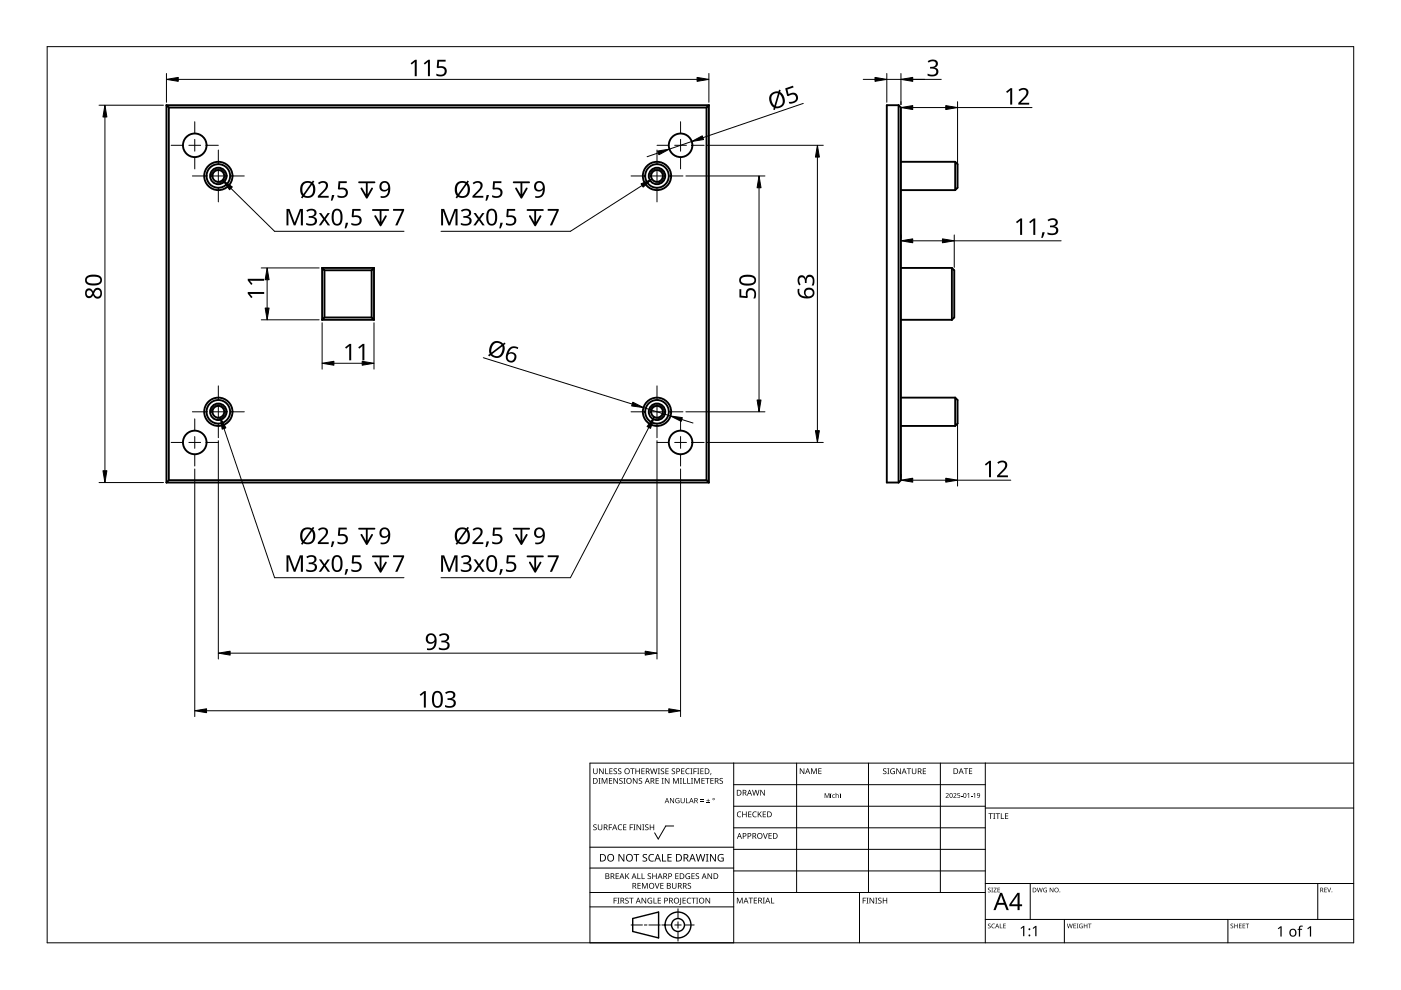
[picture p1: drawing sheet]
<svg xmlns="http://www.w3.org/2000/svg" width="297mm" height="210mm" viewBox="0 0 297 210" stroke-linecap="round" stroke-linejoin="round" font-family="sans-serif">
<g fill="none" stroke="#000" stroke-width=".4">
<path d="M35.3 22.3l.5 .5M35.3 22.3h115M35.3 22.3v80M35.8 22.8h114M35.8 22.8v79M149.8 22.8v79M150.3 22.3v80M150.3 22.3l-.5 .5M190.5 22.3h-2.5v80h2.5M190.5 22.3l.5 .5v79l-.5 .5M190.5 22.3v80M191 34.3h11.5"/>
<path d="M202.5 34.3l.5 .5v5l-.5 .5M202.5 34.3v6M68.3 56.8l.5 .5M68.3 56.8h11M68.3 56.8v11M68.8 57.3h10M68.8 57.3v10M78.8 57.3v10M79.3 56.8v11M79.3 56.8l-.5 .5M191 56.8h10.8M191 40.3h11.5"/>
<path d="M201.8 56.8l.5 .5v10l-.5 .5M201.8 56.8v11M68.3 67.8h11M68.8 67.3l-.5 .5M68.8 67.3h10M78.8 67.3l.5 .5M191 67.8h10.8M191 90.3h11.5M191 84.3h11.5M202.5 84.3l.5 .5v5l-.5 .5M202.5 84.3v6M35.3 102.3h115"/>
<path d="M35.8 101.8h114M35.8 101.8l-.5 .5M149.8 101.8l.5 .5"/>
<circle cx="41.3" cy="30.8" r="2.5"/>
<circle cx="46.3" cy="37.3" r="3"/>
<circle cx="46.3" cy="37.3" r="1.75"/>
<circle cx="46.3" cy="37.3" r="1.25"/>
<circle cx="46.3" cy="37.3" r="2.5"/>
<circle cx="139.3" cy="37.3" r="3"/>
<circle cx="139.3" cy="37.3" r="1.75"/>
<circle cx="139.3" cy="37.3" r="1.25"/>
<circle cx="139.3" cy="37.3" r="2.5"/>
<circle cx="144.3" cy="30.8" r="2.5"/>
<circle cx="41.3" cy="93.8" r="2.5"/>
<circle cx="46.3" cy="87.3" r="3"/>
<circle cx="46.3" cy="87.3" r="1.75"/>
<circle cx="46.3" cy="87.3" r="1.25"/>
<circle cx="46.3" cy="87.3" r="2.5"/>
<circle cx="139.3" cy="87.3" r="3"/>
<circle cx="139.3" cy="87.3" r="1.75"/>
<circle cx="139.3" cy="87.3" r="1.25"/>
<circle cx="139.3" cy="87.3" r="2.5"/>
<circle cx="144.3" cy="93.8" r="2.5"/>
</g>
<path d="M44.8 37.5a1.5 1.5 0 0 1 1.4-1.7 1.5 1.5 0 0 1 1.6 1.6 1.5 1.5 0 0 1-1.8 1.4M137.8 37.5a1.5 1.5 0 0 1 1.4-1.7 1.5 1.5 0 0 1 1.6 1.6 1.5 1.5 0 0 1-1.8 1.4M44.8 87.5a1.5 1.5 0 0 1 1.4-1.7 1.5 1.5 0 0 1 1.6 1.6 1.5 1.5 0 0 1-1.8 1.4M137.8 87.5a1.5 1.5 0 0 1 1.4-1.7 1.5 1.5 0 0 1 1.6 1.6 1.5 1.5 0 0 1-1.8 1.4" fill="none" stroke="#000" stroke-width=".21"/>
<path d="M10 9.9h277v190h-277z" fill="none" stroke="#000" stroke-width=".21"/>
<g fill="none" stroke="#000" stroke-width=".21">
<path d="M125.1 179.6h30.5M142.8 175.1h-1.6l-1.6 2.8-.8-1.3M155.6 161.8v38.1h-30.5v-38.1h161.9M155.6 166.4h53.3M155.6 170.9h53.3M155.6 175.5h53.3M168.9 161.8v27.4M184.1 161.8v27.4M199.4 161.8v27.4M208.9 161.8v38.1M208.9 171.3h78.1M125.1 192.3h30.5"/>
<path d="M125.1 189.2h83.8M125.1 184h30.5M133.8 196.1h2.4M136.6 196.1h.6M137.6 196.1h2.4M140.3 196.1h2.1M143.1 196.1h1.3M143.7 192.7v2M143.7 195.4v1.4M143.7 197.5v2M145.1 196.1h2.1M155.6 180.1h53.3"/>
<path d="M155.6 184.7h53.3M182.2 189.2v10.7M208.9 194.9h78.1M208.9 187.3h78.1M218.4 187.3v7.6M225.7 194.9v5M260.3 194.9v5M279.4 187.3v7.6"/>
</g>
<g fill="#000">
<path d="M125.8 174.9l.5-.1h.2l-.1 .2a.25 .25 0 0 0-.3-.1 .25 .25 0 0 0 0 .4 .4 .4 0 0 1 .4 .3 .4 .4 0 0 1-.2 .5 .4 .4 0 0 1-.5-.3v.1a.27 .27 0 0 0 .5 0 .27 .27 0 0 0-.1-.4l-.4-.2zM125.8 162.9h.1v.8a.32 .32 0 0 0 .3 .3 .32 .32 0 0 0 .3-.3v-.8h.2v.8a.47 .47 0 0 1-.5 .4 .47 .47 0 0 1-.4-.4zM126.9 165h.4l-.1 .1v1l.1 .1h-.4l.1-.1v-1zM126.8 174.8h.1v.8a.32 .32 0 0 0 .3 .3 .32 .32 0 0 0 .3-.3v-.8h.2v.8a.47 .47 0 0 1-.5 .4 .47 .47 0 0 1-.4-.4zM127 162.9h.2l.6 1v-1h.2v1.2h-.2l-.7-1 .1 1h-.2zM127.6 165h.2l.4 1 .4-1h.2v1.2h-.2v-1.1l-.4 1.1h-.1l-.4-1.1v1.1h-.1zM128.3 162.9h.2v1.1h.5v.1h-.7zM129.1 174.8h.7v.1h-.6v.5h.5v.1h-.5v.5h-.1zM129.1 165h.7v.1h-.5v.4h.5v.1h-.5v.4h.5v.2h-.7zM129.2 162.9h.7v.1h-.5v.4h.4v.2h-.4v.4h.5v.1h-.7zM130.1 163l.5-.1 .2 .1v.1a.25 .25 0 0 0-.4-.1 .25 .25 0 0 0 0 .4 .4 .4 0 0 1 .4 .3 .4 .4 0 0 1-.2 .5 .4 .4 0 0 1-.5-.3v.1a.27 .27 0 0 0 .5 0 .27 .27 0 0 0-.1-.4l-.4-.2zM130.1 165h.1l.7 1v-1h.1v1.2h-.2l-.6-1v1h-.1z"/>
<path d="M131.1 175l.5-.2 .3 .1-.1 .1a.49 .49 0 0 0-.7 .4 .49 .49 0 0 0 .8 .4 .57 .57 0 0 1-.8 0 .57 .57 0 0 1 0-.8zM131.1 163l.4-.1 .2 .1v.1a.25 .25 0 0 0-.4-.1 .25 .25 0 0 0 0 .4 .4 .4 0 0 1 .5 .3 .4 .4 0 0 1-.3 .5 .4 .4 0 0 1-.5-.3l.1 .1a.27 .27 0 0 0 .4 0 .27 .27 0 0 0-.1-.4l-.3-.2zM131.3 165.1l.5-.2 .2 .1v.1a.25 .25 0 0 0-.4-.1 .25 .25 0 0 0 0 .4 .4 .4 0 0 1 .4 .3 .4 .4 0 0 1-.2 .5 .4 .4 0 0 1-.5-.2h.1a.27 .27 0 0 0 .4 .1 .27 .27 0 0 0-.1-.4l-.4-.3zM132.2 165h.4l-.1 .1v1l.1 .1h-.4l.1-.1v-1zM132.1 174.8h.7v.1h-.5v.4h.5v.1h-.5v.5h.5v.1h-.7zM133.5 174.8h.7v.1h-.5v.5h.5v.1h-.5v.5h-.2zM133.6 162.9h.9v.1h-.3v1.1h-.2v-1.1h-.4zM134.3 174.8h.4l-.1 .1v1l.1 .1h-.4l.1-.1v-1zM134.2 165h.2l.6 1v-1h.2v1.2h-.2l-.7-1v1h-.1zM134.7 162.9h.2v.5h.6v-.5h.2v1.2h-.2v-.5h-.6v.5h-.2zM135 174.8h.1l.7 1v-1h.1v1.2h-.2l-.6-1v1h-.1zM135.5 165.1l.4-.2 .2 .1v.1a.25 .25 0 0 0-.4-.1 .25 .25 0 0 0 0 .4 .4 .4 0 0 1 .5 .3 .4 .4 0 0 1-.3 .5 .4 .4 0 0 1-.5-.2h.1a.27 .27 0 0 0 .4 .1 .27 .27 0 0 0-.1-.4l-.3-.3z"/>
<path d="M136.2 174.8h.4l-.1 .1v1l.1 .1h-.4l.1-.1v-1zM136 162.9h.7v.1h-.6v.4h.5v.2h-.5v.4h.6v.1h-.7zM136.8 174.9l.4-.1h.3l-.1 .2a.25 .25 0 0 0-.3-.1 .25 .25 0 0 0 0 .4 .4 .4 0 0 1 .4 .3 .4 .4 0 0 1-.3 .5 .4 .4 0 0 1-.4-.3v.1a.27 .27 0 0 0 .5 0 .27 .27 0 0 0-.1-.4l-.4-.2zM137.8 174.8h.1v.5h.6v-.5h.2v1.2h-.2v-.6h-.6v.6h-.1zM137.8 162.9h.2l.3 1 .2-1h.2l.3 1 .2-1h.2l-.3 1.2h-.2l-.3-1-.3 1h-.1zM139 165h.7v.1h-.5v.4h.4v.1h-.4v.4h.5v.2h-.7zM139.5 162.9h.4l-.1 .1v1l.1 .1h-.4l.1-.1v-1zM140.3 165h.4l-.1 .1v1l.1 .1h-.4l.1-.1v-1zM140.1 163l.5-.1 .2 .1v.1a.25 .25 0 0 0-.4-.1 .25 .25 0 0 0 0 .4 .4 .4 0 0 1 .4 .3 .4 .4 0 0 1-.2 .5 .4 .4 0 0 1-.5-.3l.1 .1a.27 .27 0 0 0 .4 0 .27 .27 0 0 0-.1-.4l-.4-.2zM141.1 162.9h.7v.1h-.6v.4h.5v.2h-.5v.4h.6v.1h-.7zM141 165h.1l.7 1v-1h.1v1.2h-.2l-.6-1v1h-.1zM142.1 169.2h.1l.6 .9v-.9h.1v1.1h-.1l-.6-.9v.9h-.1z"/>
<path d="M142.5 163l.4-.1 .2 .1v.1a.25 .25 0 0 0-.4-.1 .25 .25 0 0 0 0 .4 .4 .4 0 0 1 .4 .3 .4 .4 0 0 1-.2 .5 .4 .4 0 0 1-.5-.3l.1 .1a.27 .27 0 0 0 .4 0 .27 .27 0 0 0-.1-.4l-.4-.2zM142.7 165h.2l.4 1 .4-1h.2v1.2h-.1v-1.1l-.4 1.1h-.2l-.4-1.1v1.1h-.1zM143.3 169.3l.5-.1 .3 .1-.1 .1a.45 .45 0 0 0-.7 .3 .45 .45 0 0 0 .6 .5v-.4h-.2v-.1h.4v.6a.6 .6 0 0 1-.8-.2 .6 .6 0 0 1 0-.8zM144.1 165h.5l-.2 .1v1l.2 .1h-.5l.2-.1v-1zM144.8 165h.2v1h.5v.2h-.7zM144.4 162.9h.7v.1h-.5v.4h.5v.2h-.5v.4h.5v.1h-.7zM144.3 169.2h.2v.7a.28 .28 0 0 0 .2 .3 .28 .28 0 0 0 .3-.3v-.7h.2v.7a.42 .42 0 0 1-.5 .4 .42 .42 0 0 1-.4-.4zM145.4 169.2h.2v1h.5v.1h-.7zM145.7 165h.2v1h.5v.2h-.7zM145.5 163.1l.4-.2 .3 .1v.1a.49 .49 0 0 0-.7 .4 .49 .49 0 0 0 .7 .5 .57 .57 0 0 1-.8-.1 .57 .57 0 0 1 0-.8zM146.4 162.9h.4l-.1 .1v1l.1 .1h-.4l.1-.1v-1zM146.5 165h.4l-.1 .1v1l.1 .1h-.4l.1-.1v-1z"/>
<path d="M147 162.9h.7v.1h-.5v.5h.5v.1h-.5v.5h-.2zM147.2 165h.2l.4 1 .4-1h.2v1.2h-.2l.1-1.1-.5 1.1h-.1l-.4-1.1v1.1h-.1zM147.8 162.9h.5l-.2 .1v1l.2 .1h-.5l.2-.1v-1zM148.5 169.9h.7v.1h-.7zM148.5 169.5h.7v.2h-.7zM148.5 162.9h.7v.1h-.6v.4h.5v.2h-.5v.4h.6v.1h-.7zM148.7 165h.7v.1h-.5v.4h.5v.1h-.5v.4h.5v.2h-.7zM149.8 170.2h.7v.1h-.7zM149.5 165h.9v.1h-.3v1.1h-.2v-1.1h-.4zM150.1 169.4l.1 .3h.3l-.3 .1v.3l-.1-.3h-.3l.3-.1zM150.7 163.9h.1l-.2 .4zM150.6 165h.7v.1h-.5v.4h.5v.1h-.5v.4h.5v.2h-.7z"/>
<path d="M152.6 165.1l.4-.2 .3 .1-.1 .1a.25 .25 0 0 0-.4-.1 .25 .25 0 0 0 0 .4 .4 .4 0 0 1 .5 .3 .4 .4 0 0 1-.3 .5 .4 .4 0 0 1-.5-.2h.1a.27 .27 0 0 0 .5 .1 .27 .27 0 0 0-.1-.4l-.4-.3zM156.4 172.2l.4-.2 .4 .1-.1 .1a.49 .49 0 0 0-.7 .5 .49 .49 0 0 0 .7 .4 .57 .57 0 0 1-.8 0 .57 .57 0 0 1 0-.8zM157.4 172.1h.1v.5h.7v-.5h.1v1.2h-.1v-.6h-.7v.6h-.1zM158.6 172.1h.7v.1h-.5v.4h.5v.1h-.5v.4h.5v.2h-.7zM159.7 172.2l.4-.2 .3 .1v.1a.49 .49 0 0 0-.7 .5 .49 .49 0 0 0 .7 .4 .57 .57 0 0 1-.8 0 .57 .57 0 0 1 0-.8zM159.5 167.5h.1l.3 1 .3-1h.1l.3 1 .3-1h.1l-.3 1.2h-.2l-.3-1.1-.3 1.1h-.1zM160.7 172.1h.1v.6l.5-.6h.2l-.5 .5 .5 .7h-.1l-.5-.6-.1 .6h-.1zM161.8 176.6h.1l.4 1.1 .3-1.1h.2l-.5 1.2h-.1zM161.2 167.5h.2l.6 1v-1h.2v1.2h-.2l-.7-1v1h-.1zM161.7 172.1h.7v.1h-.5v.4h.5v.1h-.5v.4h.5v.2h-.7zM162.9 176.6h.7v.2h-.5v.3h.5v.2h-.5v.4h.5v.1h-.7zM169.6 162.9h.2l.6 1v-1h.1v1.2h-.1l-.7-1v1h-.1z"/>
<path d="M172 162.9h.2l.4 1 .3-1h.3v1.2h-.2v-1l-.4 1h-.1l-.4-1.1v1.1h-.1zM173.5 162.9h.7v.1h-.5v.4h.4v.1h-.4v.5h.5v.1h-.7zM174.8 168.2h.2l.3 .8 .4-.8h.2v1h-.2v-.9l-.4 .9-.3-.9v.9h-.2zM176.1 168.4h.1v.8h-.1zM176.5 168.5l.4-.1 .1 .2a.28 .28 0 0 0-.4 .2 .28 .28 0 0 0 .4 .3 .36 .36 0 0 1-.5-.1 .36 .36 0 0 1 0-.5zM177.2 168.1h.1v.4a.29 .29 0 0 1 .3-.1 .29 .29 0 0 1 .2 .3v.5h-.1v-.5a.21 .21 0 0 0-.3-.2 .21 .21 0 0 0-.1 .3v.4h-.1zM178.1 168.4h.1v.8h-.1zM187.3 163l.4-.1 .2 .1v.1a.25 .25 0 0 0-.4-.1 .25 .25 0 0 0 0 .4 .4 .4 0 0 1 .5 .3 .4 .4 0 0 1-.3 .5 .4 .4 0 0 1-.5-.3l.1 .1a.27 .27 0 0 0 .4 0 .27 .27 0 0 0-.1-.4l-.3-.2zM188.1 162.9h.5l-.2 .1v1l.2 .1h-.5l.2-.1v-1zM188.9 163.1l.5-.2 .3 .1v.1a.5 .5 0 0 0-.8 .4 .5 .5 0 0 0 .7 .5v-.4h-.3v-.1h.4v.6a.66 .66 0 0 1-.8-.1 .66 .66 0 0 1 0-.9zM190 162.9h.2l.7 1-.1-1h.2v1.2h-.2l-.6-1v1h-.2zM192.3 162.9h.9v.1h-.4v1.1h-.2v-1.1h-.3z"/>
<path d="M193.3 162.9h.2v.8a.32 .32 0 0 0 .3 .3 .32 .32 0 0 0 .3-.3v-.8h.2v.8a.47 .47 0 0 1-.5 .4 .47 .47 0 0 1-.5-.4zM195.7 162.9h.6v.1h-.5v.4h.5v.2h-.5v.4h.5v.1h-.6zM200.5 168.3a.37 .37 0 0 1 .6 0 .37 .37 0 0 1-.2 .5l-.3 .3h.6v.1h-.7l.3-.4a.27 .27 0 0 0 .2-.4 .27 .27 0 0 0-.4-.1zM202.1 168.3a.37 .37 0 0 1 .6 0 .37 .37 0 0 1-.2 .5l-.2 .3h.5v.1h-.7l.3-.4a.27 .27 0 0 0 .3-.4 .27 .27 0 0 0-.5-.1zM203 168.1h.5v.2h-.4v.3a.34 .34 0 0 1 .5 .1 .34 .34 0 0 1-.2 .5 .34 .34 0 0 1-.4-.2 .29 .29 0 0 0 .4 .1 .29 .29 0 0 0 0-.5 .29 .29 0 0 0-.4 0zM203.7 168.7h.4v.1h-.4zM204.3 162.9h1v.1h-.4v1.1h-.2v-1.1h-.4zM205.1 168.4l.4-.3v1.1h-.2l.1-.9zM205.8 168.7h.4v.1h-.4zM205.4 162.9h.7v.1h-.5v.4h.5v.1h-.5v.5h.5v.1h-.7zM206.4 168.4l.3-.3v1.1h-.1v-.9zM209.6 172.4h.9v.2h-.4v1h-.1v-1h-.4z"/>
<path d="M210.6 172.4h.4l-.1 .1v1l.1 .1h-.4l.1-.1v-1zM211.1 172.4h.9v.2h-.4v1h-.1v-1h-.4zM212.2 172.4h.2v1.1h.5v.1h-.7zM213.1 172.4h.7v.2h-.6v.3h.5v.2h-.5v.4h.6v.1h-.7zM130.1 190.3h.7v.2h-.5v.4h.4v.1h-.4v.6h-.2zM130.5 185.2h.7v.1h-.5v.4h.5v.1h-.5v.4h.5v.2h-.7zM130.9 190.3h.4l-.1 .2v.9l.1 .2h-.4l.1-.2v-.9zM131.1 181.1h.3l.8 1.3v-1.3h.2v1.6h-.3l-.8-1.4v1.4h-.2zM132.6 190.5l.4-.2 .3 .1-.1 .1a.25 .25 0 0 0-.4-.1 .25 .25 0 0 0 0 .4 .4 .4 0 0 1 .5 .3 .4 .4 0 0 1-.3 .5 .4 .4 0 0 1-.5-.2h.1a.27 .27 0 0 0 .5 .1 .27 .27 0 0 0-.1-.5l-.4-.2zM132.6 185.2h.1v.6l.6-.6h.1l-.5 .5 .5 .7h-.1l-.5-.6-.1 .6h-.1zM133.4 190.3h.9v.2h-.4v1.1h-.1v-1.1h-.4zM134.3 181.1h1.2v.2h-.5v1.4h-.2v-1.4h-.5z"/>
<path d="M135.1 185.2h.2v1h.5v.2h-.7zM135.2 187.2h.6v.1h-.5v.4h.5v.2h-.5v.4h.5v.1h-.6zM136 185.2h.2v1h.5v.2h-.7zM136.1 187.2h.2l.4 1 .4-1h.2v1.2h-.1v-1l-.4 1h-.2l-.4-1 .1 1h-.2zM136 190.3h.2l.7 1.1-.1-1.1h.2v1.3h-.2l-.6-1v1h-.2zM136.3 181.2l.3-.1h.6l-.2 .2a.33 .33 0 0 0-.5 .1 .33 .33 0 0 0 .4 .4 .49 .49 0 0 1 .3 .7 .49 .49 0 0 1-.8 .2l-.2-.1v-.2l.3 .1a.35 .35 0 0 0 .5-.2 .35 .35 0 0 0-.4-.4l-.3-.3zM137.4 190.5l.6-.2 .3 .1-.1 .1a.5 .5 0 0 0-.8 .4 .5 .5 0 0 0 .7 .5v-.3h-.3v-.2h.5v.6a.66 .66 0 0 1-.9-.1 .66 .66 0 0 1 0-.9zM137.4 185.3l.4-.2 .2 .1v.1a.25 .25 0 0 0-.4-.1 .25 .25 0 0 0 0 .4 .4 .4 0 0 1 .4 .3 .4 .4 0 0 1-.2 .5 .4 .4 0 0 1-.5-.2h.1a.27 .27 0 0 0 .4 .1 .27 .27 0 0 0-.1-.4l-.4-.3zM137.7 181.3l.5-.2h.5l-.1 .2a.63 .63 0 0 0-.9 .6 .63 .63 0 0 0 .9 .5v.2a.83 .83 0 0 1-1-.3 .83 .83 0 0 1 .1-1zM138.6 190.3h.1v1.1h.5v.2h-.6zM138.8 187.2h.2l.3 1.1 .4-1.1h.1l-.4 1.2h-.2zM138.3 185.2h.2v.5h.6v-.5h.1v1.2h-.1v-.6h-.6v.6h-.2z"/>
<path d="M139.5 190.3h.6v.2h-.5v.4h.5v.1h-.5v.4h.5v.2h-.6zM140.4 181.1h.2v1.4h.6v.2h-.8zM140 187.2h.7v.1h-.5v.4h.4v.2h-.4v.4h.5v.1h-.7zM141.5 181.1h.9v.2h-.7v.4h.7v.2h-.7v.6h.7v.2h-.9zM142.5 187.2h.1v.8a.32 .32 0 0 0 .4 .3 .32 .32 0 0 0 .3-.3v-.8h.1v.8a.47 .47 0 0 1-.5 .4 .47 .47 0 0 1-.4-.4zM143.2 185.2h.7v.1h-.6v.4h.5v.1h-.5v.4h.6v.2h-.7zM144.2 190.3h.2v1.3l-.1 .2-.3 .1v-.2l.2-.1zM144.7 190.3h.7v.2h-.5v.4h.5v.1h-.5v.4h.5v.2h-.7zM145.5 185.3l.4-.2 .4 .1-.1 .1a.5 .5 0 0 0-.7 .4 .5 .5 0 0 0 .7 .5v-.3h-.3v-.2h.4v.6a.66 .66 0 0 1-.9-.1 .66 .66 0 0 1 .1-.9zM145.8 190.5l.4-.2 .3 .1v.1a.49 .49 0 0 0-.7 .5 .49 .49 0 0 0 .7 .4 .57 .57 0 0 1-.8 0 .57 .57 0 0 1 0-.8zM145.9 187.3l.4-.1 .2 .1v.1a.25 .25 0 0 0-.4-.1 .25 .25 0 0 0 0 .4 .4 .4 0 0 1 .4 .3 .4 .4 0 0 1-.2 .5 .4 .4 0 0 1-.5-.3l.1 .1a.27 .27 0 0 0 .4 0 .27 .27 0 0 0-.1-.4l-.4-.2zM146.6 190.3h.9v.2h-.4v1.1h-.1v-1.1h-.4z"/>
<path d="M146.6 185.2h.7v.1h-.5v.4h.5v.1h-.5v.4h.5v.2h-.7zM147.6 190.3h.4l-.1 .2v.9l.1 .2h-.4l.1-.2v-.9zM147.5 185.3l.5-.2 .2 .1v.1a.25 .25 0 0 0-.4-.1 .25 .25 0 0 0 0 .4 .4 .4 0 0 1 .4 .3 .4 .4 0 0 1-.2 .5 .4 .4 0 0 1-.5-.2h.1a.27 .27 0 0 0 .4 .1 .27 .27 0 0 0-.1-.4l-.4-.3zM147.5 181.1h.2l.4 1.3 .3-1.3h.2l.4 1.3 .3-1.3h.2l-.4 1.6h-.2l-.4-1.4-.3 1.4h-.2zM149.7 181.1h.5l-.2 .1v1.3l.2 .2h-.5l.1-.2v-1.3zM149.6 190.3h.2l.6 1.1v-1.1h.2v1.3h-.2l-.7-1v1h-.1zM150 185.2h.2l.6 1v-1h.2v1.2h-.2l-.7-1 .1 1h-.2zM150.5 181.1h.3l.8 1.3v-1.3h.2v1.6h-.3l-.8-1.4v1.4h-.2zM152.3 181.3l.8-.2h.3l-.1 .2a.65 .65 0 0 0-1 .5 .65 .65 0 0 0 .9 .7v-.5h-.3v-.2h.5v.8a.86 .86 0 0 1-1.1-.2 .86 .86 0 0 1 0-1.1zM156.2 190.3h.3l.3 1 .4-1h.3v1.2h-.2v-1l-.4 1h-.1l-.4-1v1h-.2zM158.7 190.3h.9v.2h-.3v1h-.2v-1h-.4zM159.8 190.3h.7v.2h-.5v.3h.5v.2h-.5v.4h.5v.1h-.7z"/>
<path d="M161.7 190.3h.5l-.2 .2v.9l.2 .1h-.5l.2-.1v-.9zM163.5 190.3h.1v1.1h.6v.1h-.7zM182.9 190.3h.7v.2h-.5v.4h.5v.1h-.5v.6h-.2zM183.7 190.3h.4l-.1 .2v.9l.1 .2h-.4l.1-.2v-.9zM184.4 190.3h.1l.7 1v-1h.1v1.3h-.1l-.7-1v1h-.1zM185.6 190.3h.4l-.1 .2v.9l.1 .2h-.4l.1-.2v-.9zM186.2 190.5l.5-.2 .2 .1v.1a.25 .25 0 0 0-.4-.1 .25 .25 0 0 0 0 .4 .4 .4 0 0 1 .4 .3 .4 .4 0 0 1-.2 .5 .4 .4 0 0 1-.5-.2 .27 .27 0 0 0 .5 .1 .27 .27 0 0 0-.1-.5l-.4-.2zM187.2 190.3h.1v.6h.6v-.6h.2v1.3h-.2v-.6h-.6v.6h-.1zM209.5 188.3l.3-.1 .2 .2a.24 .24 0 0 0-.3-.1 .24 .24 0 0 0-.1 .3 .24 .24 0 0 0 .3 .1 .31 .31 0 0 1 0 .5 .31 .31 0 0 1-.5-.2 .23 .23 0 0 0 .4 .2 .23 .23 0 0 0 0-.4l-.3-.2zM209.5 195.9l.3-.1 .2 .2a.24 .24 0 0 0-.3-.1 .24 .24 0 0 0-.1 .3 .24 .24 0 0 0 .3 .1 .31 .31 0 0 1 0 .5 .31 .31 0 0 1-.5-.1 .23 .23 0 0 0 .4 .1 .23 .23 0 0 0 0-.4l-.3-.2zM210.2 188.2h.3l-.1 .1 .1 .9h-.3l.1-.1zM210.3 196l.4-.2 .2 .1v.1a.39 .39 0 0 0-.6 .3 .39 .39 0 0 0 .6 .4 .46 .46 0 0 1-.7-.1 .46 .46 0 0 1 .1-.6z"/>
<path d="M210.7 188.2h.6l-.5 .9h.5v.1h-.7l.5-.9h-.4zM212 195.8h.1v.9l.4 .1h-.5zM211.5 188.2h.5l-.4 .1v.3h.4l-.4 .1v.4l.4 .1h-.5zM212.7 195.8h.5l-.4 .1v.3h.4l-.4 .2v.3l.4 .1h-.5zM216.4 196.8l.6-.5h.2v2.2h-.3v-1.9l-.4 .4zM218.9 196.8l.6-.5h.3v2.2h-.3v-1.9l-.4 .4zM219.8 188.2h.2l.2 .8 .2-.8h.1l.2 .8 .2-.8h.2l-.3 1h-.1l-.2-.8-.3 .8h-.1zM221.3 188.3h.7h-.1a.4 .4 0 0 0-.6 .4 .4 .4 0 0 0 .6 .4v-.3l-.3-.1h.4v.5a.53 .53 0 0 1-.7-.2 .53 .53 0 0 1 0-.7zM222.6 188.2h.1l.5 .8v-.8h.1v1h-.1l-.5-.8v.8h-.1zM226.2 195.8h.1l.2 .9 .3-.9h.1l.2 .9 .2-.9h.1l-.2 1h-.1l-.3-.8-.2 .8h-.1zM227.6 195.8h.5l-.4 .1v.3h.4l-.4 .2v.3l.4 .1h-.5zM228.3 195.8h.3l-.1 .1 .1 .9h-.3l.1-.1z"/>
<path d="M228.9 196l.7-.1-.2 .1a.4 .4 0 0 0-.5 .3 .4 .4 0 0 0 .5 .4v-.3l-.2-.1h.4v.5a.53 .53 0 0 1-.7-.1 .53 .53 0 0 1 0-.7zM229.8 195.8h.1v.4h.5v-.4h.1v1h-.1v-.4h-.5v.4h-.1zM230.7 195.8h.7l-.3 .1v.9h-.1v-.9zM260.9 195.9l.4-.1 .1 .2a.24 .24 0 0 0-.3-.1 .24 .24 0 0 0-.1 .3 .24 .24 0 0 0 .4 .1 .31 .31 0 0 1-.1 .5 .31 .31 0 0 1-.4-.1 .23 .23 0 0 0 .3 .1 .23 .23 0 0 0 .1-.4l-.4-.2zM261.7 195.8h.1v.4h.5v-.4h.1v1h-.1v-.4h-.5v.4h-.1zM262.7 195.8h.5l-.4 .1v.3h.4l-.4 .2v.3l.4 .1h-.5zM263.5 195.8h.5l-.4 .1v.3h.4l-.4 .2v.3l.4 .1h-.5zM264.1 195.8h.7l-.3 .1v.9h-.1v-.9zM270.9 196.9l.6-.5h.2v2.2h-.2v-1.9l-.4 .3zM275.5 196.4l.7-.1v.2h-.4l-.1 .2-.1 .2h.5v.2h-.5v1.5h-.2v-1.5h-.3l.3-.2zM277.2 196.9l.6-.5h.2v2.2h-.3v-1.9l-.4 .3zM280.8 188.2h.5l-.4 .1v.3h.4l-.4 .1v.4l.4 .1h-.5z"/>
<path d="M281.4 188.2h.1l.3 .8 .3-.8h.1l-.3 1h-.2z"/>
<path d="M125.7 165h.4a.61 .61 0 0 1 .6 .6 .61 .61 0 0 1-.6 .6h-.4zM125.9 165.1v.9h.2a.48 .48 0 0 0 .5-.4 .48 .48 0 0 0-.5-.5z"/>
<path d="M128 174.8h.3a.35 .35 0 0 1 .5 .2 .35 .35 0 0 1-.3 .5l.4 .5h-.2l-.3-.5h-.2v.5h-.2zM128.2 174.9v.5h.1a.23 .23 0 0 0 .3-.2 .23 .23 0 0 0-.3-.3z"/>
<path d="M130.3 174.8h.1l.5 1.2h-.2l-.1-.4h-.5l-.2 .4h-.1zM130.3 175l-.2 .5h.4z"/>
<path d="M132.3 163.5a.61 .61 0 0 1 1.2 0 .61 .61 0 0 1-1.2 0zM132.6 163.5a.45 .45 0 0 0 .8 0 .45 .45 0 0 0-.8 0z"/>
<path d="M132.7 165.6a.61 .61 0 0 1 1.2 0 .61 .61 0 0 1-1.2 0zM133 165.6a.45 .45 0 0 0 .9 0 .45 .45 0 0 0-.9 0z"/>
<path d="M136.9 162.9h.4a.35 .35 0 0 1 .4 .3 .35 .35 0 0 1-.2 .4l.3 .5h-.2l-.3-.5h-.2v.5h-.2zM137.1 163v.5h.2a.23 .23 0 0 0 .3-.2 .23 .23 0 0 0-.3-.3z"/>
<path d="M137.2 165h.1l.5 1.2h-.2l-.1-.4h-.5l-.2 .4h-.1zM137.2 165.1l-.2 .6h.4z"/>
<path d="M137.9 165h.4a.35 .35 0 0 1 .4 .2 .35 .35 0 0 1-.2 .4l.3 .6h-.2l-.3-.5h-.2v.5h-.2zM138.1 165.1v.4h.2a.23 .23 0 0 0 .3-.2 .23 .23 0 0 0-.3-.2z"/>
<path d="M141.4 169.2h.1l.4 1.1h-.1l-.2-.3h-.4l-.1 .3h-.2zM141.4 169.3l-.2 .5h.4z"/>
<path d="M143.4 162.9h.3a.41 .41 0 0 1 .5 .5 .41 .41 0 0 1-.6 .3v.4h-.2zM143.6 163v.5a.29 .29 0 0 0 .4-.2 .29 .29 0 0 0-.4-.3z"/>
<path d="M146.5 169.2h.2l.4 1.1h-.2l-.1-.3h-.4l-.2 .3h-.1zM146.6 169.3l-.2 .5h.4z"/>
<path d="M147.2 169.2h.3a.31 .31 0 0 1 .4 .2 .31 .31 0 0 1-.2 .4l.3 .5h-.2l-.2-.5h-.2v.5h-.2zM147.4 169.3v.4h.1a.21 .21 0 0 0 .3-.2 .21 .21 0 0 0-.3-.2z"/>
<path d="M149.4 162.9h.4a.61 .61 0 0 1 .6 .6 .61 .61 0 0 1-.6 .6h-.4zM149.6 163v1h.2a.48 .48 0 0 0 .4-.5 .48 .48 0 0 0-.4-.5z"/>
<path d="M151.1 169.4a.24 .24 0 0 1 .4 0 .24 .24 0 0 1-.4 0zM151.2 169.4a.14 .14 0 0 0 .2 0 .14 .14 0 0 0-.2 0z"/>
<path d="M151.6 165h.3a.35 .35 0 0 1 .4 .2 .35 .35 0 0 1-.2 .4l.3 .6h-.2l-.2-.5h-.3v.5h-.1zM151.7 165.1v.4h.2a.23 .23 0 0 0 .3-.2 .23 .23 0 0 0-.3-.2z"/>
<path d="M156.7 176.6h.1l.5 1.2h-.1l-.2-.3h-.5l-.1 .3h-.2zM156.8 176.8l-.2 .5h.4z"/>
<path d="M156.2 167.5h.4a.61 .61 0 0 1 .6 .6 .61 .61 0 0 1-.6 .6h-.4zM156.4 167.6v1h.1a.48 .48 0 0 0 .5-.5 .48 .48 0 0 0-.4-.5z"/>
<path d="M157.5 167.5h.3a.35 .35 0 0 1 .4 .2 .35 .35 0 0 1-.2 .4l.3 .6h-.1l-.3-.5h-.3v.5h-.1zM157.6 167.6v.5h.2a.23 .23 0 0 0 .3-.3 .23 .23 0 0 0-.3-.2z"/>
<path d="M157.5 176.6h.3a.41 .41 0 0 1 .5 .5 .41 .41 0 0 1-.7 .3v.4h-.1zM157.6 176.8v.4a.29 .29 0 0 0 .5-.2 .29 .29 0 0 0-.5-.2z"/>
<path d="M158.5 176.6h.3a.41 .41 0 0 1 .5 .5 .41 .41 0 0 1-.6 .3v.4h-.2zM158.7 176.8v.4a.29 .29 0 0 0 .4-.2 .29 .29 0 0 0-.4-.2z"/>
<path d="M158.8 167.5h.2l.5 1.2h-.2l-.2-.4h-.4l-.2 .4h-.1zM158.9 167.6l-.2 .6h.4z"/>
<path d="M159.5 176.6h.4a.35 .35 0 0 1 .4 .3 .35 .35 0 0 1-.2 .4l.3 .5h-.2l-.3-.5h-.2v.5h-.2zM159.7 176.8v.4h.2a.23 .23 0 0 0 .3-.2 .23 .23 0 0 0-.3-.2z"/>
<path d="M160.4 177.2a.65 .65 0 0 1 1.3 0 .65 .65 0 0 1-1.3 0zM160.7 177.2a.45 .45 0 0 0 .9 0 .45 .45 0 0 0-.9 0z"/>
<path d="M162.7 172.1h.3a.61 .61 0 0 1 .6 .6 .61 .61 0 0 1-.6 .6h-.3zM162.8 172.2v.9h.2a.48 .48 0 0 0 .5-.4 .48 .48 0 0 0-.5-.5z"/>
<path d="M163.9 176.6h.4a.61 .61 0 0 1 .6 .7 .61 .61 0 0 1-.7 .5h-.3zM164 176.8v.9h.2a.48 .48 0 0 0 .5-.4 .48 .48 0 0 0-.5-.5z"/>
<path d="M171.2 162.9h.1l.5 1.2h-.2l-.1-.4h-.5l-.1 .4h-.2zM171.2 163.1l-.1 .5h.3z"/>
<path d="M191.6 162.9h.2l.4 1.2h-.1l-.2-.4h-.4l-.2 .4h-.1zM191.7 163.1l-.2 .5h.4z"/>
<path d="M194.6 162.9h.3a.35 .35 0 0 1 .5 .2 .35 .35 0 0 1-.3 .5l.4 .5h-.2l-.3-.5h-.3v.5h-.1zM194.7 163v.5h.2a.23 .23 0 0 0 .3-.2 .23 .23 0 0 0-.3-.3z"/>
<path d="M201.4 168.2l.4-.1 .1 .3 .1 .5-.2 .3-.3-.1-.2-.2zM201.5 168.3v.1a.37 .37 0 0 0-.1 .4 .37 .37 0 0 0 .4 .2 .4 .4 0 0 0 .1-.5 .4 .4 0 0 0-.4-.2z"/>
<path d="M202.2 162.9h.3a.61 .61 0 0 1 .6 .6 .61 .61 0 0 1-.6 .6h-.3zM202.3 163v1h.2a.48 .48 0 0 0 .5-.5 .48 .48 0 0 0-.5-.5z"/>
<path d="M203.7 162.9h.2l.4 1.2h-.1l-.2-.4h-.5l-.1 .4h-.2zM203.8 163.1l-.2 .5h.4z"/>
<path d="M204.3 168.2l.4-.1 .2 .3v.5l-.2 .3-.3-.1-.2-.2zM204.4 168.3v.1a.37 .37 0 0 0-.1 .4 .37 .37 0 0 0 .4 .2 .4 .4 0 0 0 .1-.4 .4 .4 0 0 0-.4-.3z"/>
<path d="M207.2 168.2a.49 .49 0 0 1 .6 .4 .49 .49 0 0 1-.4 .6l-.2-.1 .4-.1 .1-.3a.32 .32 0 0 1-.5 0 .32 .32 0 0 1 0-.5zM207.2 168.5a.25 .25 0 0 0 .5 0 .25 .25 0 0 0-.5 0z"/>
<path d="M128.4 185.2h.3a.31 .31 0 0 1 .4 .1 .31 .31 0 0 1-.2 .4 .33 .33 0 0 1 .3 .4 .33 .33 0 0 1-.4 .3h-.4zM128.5 185.8v.4h.3a.23 .23 0 0 0 .2-.2 .23 .23 0 0 0-.3-.2zM128.5 185.3v.4h.2a.21 .21 0 0 0 .3-.2 .21 .21 0 0 0-.3-.2z"/>
<path d="M127.2 181.1h.5a.79 .79 0 0 1 .8 .8 .79 .79 0 0 1-.9 .8h-.4zM127.4 181.2v1.3h.2a.62 .62 0 0 0 .7-.6 .62 .62 0 0 0-.6-.7z"/>
<path d="M129.5 185.2h.3a.35 .35 0 0 1 .4 .2 .35 .35 0 0 1-.2 .4l.3 .6h-.1l-.3-.5h-.3v.5h-.1zM129.6 185.3v.4h.2a.23 .23 0 0 0 .3-.2 .23 .23 0 0 0-.3-.2z"/>
<path d="M128.9 181.3a.77 .77 0 0 1 1.2 .1 .77 .77 0 0 1-.2 1.1 .77 .77 0 0 1-1.1-.3v-.5zM129.1 181.4a.63 .63 0 0 0-.2 .8 .63 .63 0 0 0 .9 .2l.1-.1a.61 .61 0 0 0 0-.8 .61 .61 0 0 0-.8-.1z"/>
<path d="M131.6 190.3h.3a.35 .35 0 0 1 .4 .3 .35 .35 0 0 1-.2 .4l.3 .6h-.1l-.3-.5h-.3v.5h-.1zM131.7 190.5v.4h.2a.23 .23 0 0 0 .3-.2 .23 .23 0 0 0-.3-.2z"/>
<path d="M131.8 185.2h.1l.5 1.2h-.2l-.1-.4h-.5l-.1 .4h-.2zM131.8 185.3l-.1 .6h.3z"/>
<path d="M132.9 181.3a.77 .77 0 0 1 1.1 0 .77 .77 0 0 1-.1 1.2 .77 .77 0 0 1-1.1-.3l-.1-.5zM133.1 181.4a.63 .63 0 0 0-.2 .8 .63 .63 0 0 0 .9 .2l.1-.1a.61 .61 0 0 0 0-.8 .61 .61 0 0 0-.8-.1z"/>
<path d="M134.1 187.2h.3a.35 .35 0 0 1 .5 .2 .35 .35 0 0 1-.3 .5l.4 .5h-.2l-.3-.5h-.2v.5h-.2zM134.3 187.3v.5h.1a.23 .23 0 0 0 .3-.2 .23 .23 0 0 0-.3-.3z"/>
<path d="M134.4 185.2h.1l.5 1.2h-.2l-.1-.4h-.5l-.2 .4h-.1zM134.4 185.3l-.2 .6h.4z"/>
<path d="M135.3 190.3h.1l.5 1.3h-.2l-.1-.4h-.5l-.2 .4h-.1zM135.3 190.5l-.2 .5h.4z"/>
<path d="M137.5 187.8a.61 .61 0 0 1 1.2 0 .61 .61 0 0 1-1.2 0zM137.8 187.8a.45 .45 0 0 0 .8 0 .45 .45 0 0 0-.8 0z"/>
<path d="M139.3 181.1h.2l.6 1.6h-.2l-.2-.5h-.6l-.2 .5h-.2zM139.4 181.3l-.2 .7h.5z"/>
<path d="M139.9 185.2h.1l.5 1.2h-.2l-.1-.4h-.5l-.1 .4h-.2zM139.9 185.3l-.2 .6h.4z"/>
<path d="M140.6 185.2h.4a.35 .35 0 0 1 .4 .2 .35 .35 0 0 1-.2 .4l.3 .6h-.2l-.3-.5h-.2v.5h-.2zM140.8 185.3v.4h.2a.23 .23 0 0 0 .3-.2 .23 .23 0 0 0-.3-.2z"/>
<path d="M141.4 187.2h.3a.31 .31 0 0 1 .5 .2 .31 .31 0 0 1-.2 .4 .33 .33 0 0 1 .2 .4 .33 .33 0 0 1-.4 .2h-.4zM141.5 187.9v.4h.3a.23 .23 0 0 0 .3-.2 .23 .23 0 0 0-.3-.2zM141.5 187.3v.4h.3a.21 .21 0 0 0 .2-.2 .21 .21 0 0 0-.3-.2z"/>
<path d="M140.8 190.3h.4a.41 .41 0 0 1 .4 .5 .41 .41 0 0 1-.6 .3v.5h-.2zM141 190.5v.5a.29 .29 0 0 0 .5-.3 .29 .29 0 0 0-.5-.2z"/>
<path d="M141.9 190.3h.3a.35 .35 0 0 1 .4 .3 .35 .35 0 0 1-.2 .4l.3 .6h-.1l-.3-.5h-.3v.5h-.1zM142 190.5v.4h.2a.23 .23 0 0 0 .3-.2 .23 .23 0 0 0-.3-.2z"/>
<path d="M141.7 185.2h.3a.41 .41 0 0 1 .5 .5 .41 .41 0 0 1-.6 .2v.5h-.2zM141.9 185.3v.5a.29 .29 0 0 0 .4-.3 .29 .29 0 0 0-.4-.2z"/>
<path d="M143.7 187.2h.4a.35 .35 0 0 1 .4 .2 .35 .35 0 0 1-.2 .5l.3 .5h-.2l-.3-.5h-.2v.5h-.2zM143.9 187.3v.5h.2a.23 .23 0 0 0 .3-.2 .23 .23 0 0 0-.3-.3z"/>
<path d="M142.8 191a.61 .61 0 0 1 1.2 0 .61 .61 0 0 1-1.2 0zM143 191a.45 .45 0 0 0 .9 0 .45 .45 0 0 0-.9 0z"/>
<path d="M143.3 181.1h.5a.79 .79 0 0 1 .8 .8 .79 .79 0 0 1-.8 .8h-.5zM143.5 181.2v1.3h.2a.62 .62 0 0 0 .7-.6 .62 .62 0 0 0-.6-.7z"/>
<path d="M144.8 187.2h.3a.35 .35 0 0 1 .5 .2 .35 .35 0 0 1-.3 .5l.4 .5h-.2l-.3-.5h-.3v.5h-.1zM144.9 187.3v.5h.2a.23 .23 0 0 0 .3-.2 .23 .23 0 0 0-.3-.3z"/>
<path d="M144.1 185.2h.4a.61 .61 0 0 1 .6 .6 .61 .61 0 0 1-.6 .6h-.4zM144.3 185.3v.9h.1a.48 .48 0 0 0 .5-.4 .48 .48 0 0 0-.4-.5z"/>
<path d="M144.9 181.1h.5a.45 .45 0 0 1 .5 .3 .45 .45 0 0 1-.3 .6l.5 .7h-.3l-.4-.7h-.3v.7h-.2zM145.1 181.3v.5h.3a.3 .3 0 0 0 .3-.3 .3 .3 0 0 0-.3-.2z"/>
<path d="M146.7 181.1h.2l.6 1.6h-.2l-.2-.5h-.6l-.2 .5h-.2zM146.8 181.3l-.2 .7h.5z"/>
<path d="M148.1 191a.61 .61 0 0 1 1.2 0 .61 .61 0 0 1-1.2 0zM148.4 191a.45 .45 0 0 0 .9 0 .45 .45 0 0 0-.9 0z"/>
<path d="M149.2 185.2h.2l.4 1.2h-.1l-.2-.4h-.4l-.2 .4h-.1zM149.3 185.3l-.2 .6h.4z"/>
<path d="M151.3 185.2h.4a.61 .61 0 0 1 .6 .6 .61 .61 0 0 1-.7 .6h-.3zM151.5 185.3v.9h.1a.48 .48 0 0 0 .5-.4 .48 .48 0 0 0-.4-.5z"/>
<path d="M158.1 190.3h.1l.5 1.2h-.2l-.1-.3h-.5l-.1 .3h-.2zM158.2 190.5l-.2 .5h.4z"/>
<path d="M160.8 190.3h.3a.35 .35 0 0 1 .4 .3 .35 .35 0 0 1-.2 .4l.3 .5h-.1l-.3-.5h-.3v.5h-.1zM160.9 190.5v.4h.2a.23 .23 0 0 0 .3-.2 .23 .23 0 0 0-.3-.2z"/>
<path d="M162.7 190.3h.1l.5 1.2h-.1l-.2-.3h-.5l-.1 .3h-.2zM162.8 190.5l-.2 .5h.4z"/>
<path d="M211.4 195.8l.5 1-.3-.3h-.4l-.2 .3zM211.4 196l-.1 .4h.3z"/>
<path d="M212 189.3h.5l1.4 3.7h-.5l-.4-1.2h-1.5l-.4 1.2h-.5zM212.2 189.8l-.5 1.6h1.1z"/>
<path d="M215.7 189.3h.5v2.4h.5v.4h-.5v.9h-.5v-.9h-1.7v-.3zM215.7 189.8l-1.3 1.9h1.3z"/>
<path d="M219 188.2h.3a.49 .49 0 0 1 .4 .5 .49 .49 0 0 1-.5 .5h-.2zM219.1 188.3v.8l.3-.1 .2-.2v-.3z"/>
<path d="M223.5 188.7a.49 .49 0 0 1 .9 0 .49 .49 0 0 1-.9 0zM223.7 188.7a.36 .36 0 0 0 .7 0 .36 .36 0 0 0-.7 0z"/>
<path d="M273.6 197.1a.82 .82 0 0 1 1.2 .1 .82 .82 0 0 1-.2 1.2 .82 .82 0 0 1-1.2-.4zM273.8 197.2a.6 .6 0 0 0-.2 .9 .6 .6 0 0 0 .9 .1l.1-.3a.53 .53 0 0 0-.1-.6 .53 .53 0 0 0-.7-.1z"/>
<path d="M279.9 188.2h.3a.28 .28 0 0 1 .3 .2 .28 .28 0 0 1-.1 .3l.2 .5-.4-.4h-.2v.4h-.1zM280 188.3v.4h.2a.19 .19 0 0 0 .2-.2 .19 .19 0 0 0-.2-.2z"/>
<circle cx="176.2" cy="168.2" r=".08"/>
<circle cx="178.1" cy="168.2" r=".08"/>
<circle cx="218.3" cy="198.3" r=".2"/>
<circle cx="218.3" cy="197" r=".2"/>
<circle cx="224.7" cy="189.1" r=".09"/>
<circle cx="282.4" cy="189.1" r=".09"/>
</g>
<g fill="none" stroke="#000" stroke-width=".3">
<path d="M134.1 194.7l5.5-1.3v5.5l-5.5-1.4z"/>
<circle cx="143.7" cy="196.1" r="1.37"/>
<circle cx="143.7" cy="196.1" r="2.74"/>
</g>
<g fill="none" stroke="#000" stroke-width=".21">
<path d="M36.3 30.8h2.5M40 30.8h2.5M40.8 37.3h3M41.3 25.8v2.5M41.3 29.6v2.5M41.3 33.3v2.5M43.8 30.8h2.5M45 37.3h2.5M46.3 31.8v3M46.3 36.1v2.5M46.3 39.8v3M48.8 37.3h3"/>
<path d="M133.8 37.3h3M138 37.3h2.5M139.3 31.8v3M139.3 36.1v2.5M139.3 39.8v3M139.3 30.8h2.5M141.8 37.3h3M143 30.8h2.5M144.3 25.8v2.5M144.3 29.6v2.5M144.3 33.3v2.5M146.8 30.8h2.5"/>
<path d="M36.3 93.8h2.5M40 93.8h2.5M40.8 87.3h3M41.3 88.8v2.5M41.3 92.6v2.5M41.3 96.3v2.5M43.8 93.8h2.5M45 87.3h2.5M46.3 81.8v3M46.3 86.1v2.5M46.3 89.8v3M48.8 87.3h3"/>
<path d="M133.8 87.3h3M138 87.3h2.5M139.3 81.8v3M139.3 86.1v2.5M139.3 89.8v3M139.3 93.8h2.5M141.8 87.3h3M143 93.8h2.5M144.3 88.8v2.5M144.3 92.6v2.5M144.3 96.3v2.5M146.8 93.8h2.5"/>
</g>
<g fill="#000">
<path d="M87.1 13.4l.9-.7h.4v3.5h-.5l.1-3.1-.7 .6zM89.8 13.4l1-.7h.3v3.5h-.4v-3.1l-.6 .6zM92.7 12.7h1.8v.4h-1.4l-.1 1a1.17 1.17 0 0 1 1.7 .9 1.17 1.17 0 0 1-1.6 1.2l-.6-.2v-.4a1.03 1.03 0 0 0 1.8-.5 .93 .93 0 0 0-1.5-.6l-.2-.2zM166.5 18.7l1.6-.5 .2 .3-1.3 .5 .2 1a1.17 1.17 0 0 1 1.9 .3 1.17 1.17 0 0 1-1.1 1.6l-.6 .1-.2-.4a1.03 1.03 0 0 0 1.5-1.1 .93 .93 0 0 0-1.6-.1l-.2-.1zM196.7 13a1.25 1.25 0 0 1 1.2-.4 1.25 1.25 0 0 1 1 .9 .85 .85 0 0 1-.8 .8 .93 .93 0 0 1 .9 1.1 .93 .93 0 0 1-1.1 .8l-1.2-.2v-.4a1.24 1.24 0 0 0 1.8-.3 .71 .71 0 0 0-1-.8h-.3v-.3a.81 .81 0 0 0 .9-.1 .81 .81 0 0 0 .3-.8 1.02 1.02 0 0 0-1.5 0zM71.8 38.4h1.7v.4h-1.4v1a1.17 1.17 0 0 1 1.7 1 1.17 1.17 0 0 1-1.6 1.2l-.6-.2v-.4a1.03 1.03 0 0 0 1.7-.6 .93 .93 0 0 0-1.4-.6l-.3-.1zM104.6 38.4h1.7v.4h-1.4l-.1 1a1.17 1.17 0 0 1 1.8 1 1.17 1.17 0 0 1-1.6 1.2l-.7-.2v-.4a1.03 1.03 0 0 0 1.1 .2 1.03 1.03 0 0 0 .7-.8 .93 .93 0 0 0-1.5-.6l-.2-.1zM213.3 19.4l1-.7h.3v3.5h-.4v-3.1l-.7 .6zM215.9 19.1a1.16 1.16 0 0 1 1.4-.5 1.16 1.16 0 0 1 .7 1.2l-.3 .7-1.3 1.3h1.8v.4h-2.3v-.4l1.1-1.1a.98 .98 0 0 0 .3-1.6l-.5-.1-.6 .3zM52.5 59.1h3.5v.4h-3l.5 .7-.2 .2-.8-.9zM60.7 44.3h.7l1.1 2.9 1.1-2.9h.6v3.5h-.4v-3.1l-1.2 3.1h-.3l-1.2-3.1v3.1h-.4zM64.9 44.6a1.25 1.25 0 0 1 1.3-.4 1.25 1.25 0 0 1 .9 .9 .85 .85 0 0 1-.7 .9 .93 .93 0 0 1 .8 1 .93 .93 0 0 1-1 .8l-1.3-.2v-.4a1.24 1.24 0 0 0 1.9-.2 .71 .71 0 0 0-1-.8h-.3v-.4a.81 .81 0 0 0 .8-.1 .81 .81 0 0 0 .3-.8 1.02 1.02 0 0 0-1.4 0z"/>
<path d="M67.6 45.2h.5l.7 1 .7-1h.4l-.9 1.3 1 1.3h-.5l-.7-1.1-.7 1.1h-.5l.9-1.3zM67.4 38.8a1.16 1.16 0 0 1 1.4-.4 1.16 1.16 0 0 1 .7 1.1l-.3 .7-1.3 1.3h1.8v.4h-2.3v-.3l1.1-1.2a.98 .98 0 0 0 .2-1.6h-.4l-.6 .3zM70.4 41.3l.5 .1-.4 1.1h-.4zM73.3 47.2l.5 .1-.4 1.1h-.3zM74.7 44.3h1.7v.4h-1.3l-.1 1a1.17 1.17 0 0 1 1.7 1 1.17 1.17 0 0 1-1.6 1.1l-.6-.2v-.4a1.03 1.03 0 0 0 1 .3 1.03 1.03 0 0 0 .7-.8 .93 .93 0 0 0-1.4-.6l-.2-.2zM76 38.5h3.4a.19 .19 0 0 1 .2 .2 .19 .19 0 0 1-.2 .1h-1.4v2.4l.7-1.4h.3l.1 .2-1.3 2.1-1.4-2.1 .1-.2h.3l.8 1.4v-2.4h-1.5zM78.9 44.4l3.4-.1a.19 .19 0 0 1 .2 .2 .19 .19 0 0 1-.2 .2h-1.4v2.4l.8-1.4h.2l.1 .1-1.3 2.2-1.3-2.2 .1-.1h.2l.8 1.4v-2.4h-1.5zM83.3 44.3h2.4v.3l-1.4 3.2h-.5l1.4-3.1h-1.9zM93.5 44.3h.7l1.1 2.9 1.1-2.9h.6v3.5h-.4v-3.1l-1.2 3.1h-.3l-1.2-3.1v3.1h-.4zM97.7 44.6a1.25 1.25 0 0 1 1.3-.4 1.25 1.25 0 0 1 .9 .9 .85 .85 0 0 1-.7 .9 .93 .93 0 0 1 .8 1 .93 .93 0 0 1-1 .8l-1.3-.2v-.4a1.24 1.24 0 0 0 1.8-.2 .71 .71 0 0 0-.9-.8h-.4v-.4a.81 .81 0 0 0 .9-.1 .81 .81 0 0 0 .3-.8 1.02 1.02 0 0 0-1.5 0zM100.4 45.2h.5l.7 1 .6-1h.5l-.9 1.3 1 1.3h-.5l-.7-1.1-.8 1.1h-.4l.9-1.3zM100.2 38.8a1.16 1.16 0 0 1 1.3-.4 1.16 1.16 0 0 1 .8 1.1l-.3 .7-1.3 1.3h1.8v.4h-2.3v-.3l1.1-1.2a.98 .98 0 0 0 .2-1.6h-.4l-.7 .3z"/>
<path d="M103.2 41.3l.5 .1-.5 1.1h-.3zM106.1 47.2l.5 .1-.4 1.1h-.4zM107.5 44.3h1.7v.4h-1.4v1a1.17 1.17 0 0 1 1.7 1 1.17 1.17 0 0 1-1.6 1.1l-.6-.2v-.4a1.03 1.03 0 0 0 1 .3 1.03 1.03 0 0 0 .7-.8 .93 .93 0 0 0-1.4-.6l-.3-.2zM108.8 38.5h3.4a.19 .19 0 0 1 .2 .2 .19 .19 0 0 1-.2 .1h-1.5v2.4l.8-1.4h.3l.1 .2-1.3 2.1-1.4-2.1 .1-.2h.3l.8 1.4v-2.4h-1.6zM111.7 44.4l3.4-.1a.19 .19 0 0 1 .2 .2 .19 .19 0 0 1-.2 .2h-1.4v2.4l.8-1.4h.2l.1 .1-1.3 2.2-1.4-2.2 .1-.1h.3l.8 1.4v-2.4h-1.5zM116.1 44.3h2.4v.3l-1.5 3.2h-.4l1.4-3.1h-1.9zM169.3 58.6a.85 .85 0 0 1 .9-.2 .85 .85 0 0 1 .6 .7 .93 .93 0 0 1 1-.9 .93 .93 0 0 1 .9 1.1l-.2 1.2h-.4a1.24 1.24 0 0 0-.3-1.8 .71 .71 0 0 0-.8 1v.3h-.3a.81 .81 0 0 0-.1-.9 .81 .81 0 0 0-.8-.3 1.02 1.02 0 0 0 0 1.5l-.3 .2a1.65 1.65 0 0 1-.2-1.9zM215.4 47.1l1-.8h.3v3.5h-.4v-3l-.7 .5zM218.2 47.1l.9-.8h.4v3.5h-.4v-3l-.7 .5zM221 49.2l.5 .1-.4 1.1h-.3zM222.1 46.6a1.25 1.25 0 0 1 1.2-.4 1.25 1.25 0 0 1 1 .9 .85 .85 0 0 1-.7 .9 .93 .93 0 0 1 .8 1 .93 .93 0 0 1-1.1 .8l-1.2-.1v-.4a1.24 1.24 0 0 0 1.8-.3 .71 .71 0 0 0-.9-.8h-.4v-.4a.81 .81 0 0 0 .9 0 .81 .81 0 0 0 .3-.9 1.02 1.02 0 0 0-1.5 0zM52.5 61.9h3.5v.4h-3l.5 .7-.2 .2-.8-.9z"/>
<path d="M73.2 73.6l.9-.7h.4v3.5h-.5l.1-3-.7 .5zM76 73.6l.9-.7h.4v3.5h-.5l.1-3-.7 .5zM156.8 61.3h.4v1.4l1 .1a1.17 1.17 0 0 1 .9-1.7 1.17 1.17 0 0 1 1.2 1.6l-.2 .6h-.4a1.03 1.03 0 0 0 .3-1.1 1.03 1.03 0 0 0-.8-.7 .93 .93 0 0 0-.6 1.5l-.2 .2-1.6-.1zM64.9 118.1a1.25 1.25 0 0 1 1.3-.5 1.25 1.25 0 0 1 .9 1 .85 .85 0 0 1-.7 .8 .93 .93 0 0 1 .8 1 .93 .93 0 0 1-1 .9l-1.3-.2v-.4a1.24 1.24 0 0 0 1.9-.3 .71 .71 0 0 0-1-.8h-.3v-.4a.81 .81 0 0 0 .8 0 .81 .81 0 0 0 .3-.8 1.02 1.02 0 0 0-1.4 0zM67.6 118.6h.5l.7 1 .7-1h.4l-.9 1.3 1 1.3h-.5l-.7-1-.7 1h-.5l.9-1.3zM67.4 112.2a1.16 1.16 0 0 1 1.4-.4 1.16 1.16 0 0 1 .7 1.2l-.3 .6-1.3 1.4h1.8v.4h-2.3v-.4l1.1-1.1a.98 .98 0 0 0 .2-1.7h-.4l-.6 .3zM70.4 114.8h.5l-.4 1.2h-.4zM71.8 111.9h1.7v.4h-1.4v1a1.17 1.17 0 0 1 1.7 .9 1.17 1.17 0 0 1-1.6 1.2l-.6-.2v-.4a1.03 1.03 0 0 0 1.7-.5 .93 .93 0 0 0-1.4-.6l-.3-.2zM74.7 117.7h1.7v.4h-1.3l-.1 1a1.17 1.17 0 0 1 1.7 1 1.17 1.17 0 0 1-1.6 1.2l-.6-.2v-.4a1.03 1.03 0 0 0 1 .3 1.03 1.03 0 0 0 .7-.8 .93 .93 0 0 0-1.4-.7l-.2-.1zM76 112l3.4-.1a.19 .19 0 0 1 .2 .2 .19 .19 0 0 1-.2 .2h-1.4v2.3l.7-1.3 .3-.1 .1 .2-1.3 2.2-1.4-2.2 .1-.2 .3 .1 .8 1.3v-2.3h-1.5zM97.7 118.1a1.25 1.25 0 0 1 1.3-.5 1.25 1.25 0 0 1 .9 1 .85 .85 0 0 1-.7 .8 .93 .93 0 0 1 .8 1 .93 .93 0 0 1-1 .9l-1.3-.2v-.4a1.24 1.24 0 0 0 1.8-.3 .71 .71 0 0 0-.9-.8h-.4v-.4a.81 .81 0 0 0 .9 0 .81 .81 0 0 0 .3-.8 1.02 1.02 0 0 0-1.5 0zM100.4 118.6h.5l.7 1 .6-1h.5l-.9 1.3 1 1.3h-.5l-.7-1-.8 1h-.4l.9-1.3z"/>
<path d="M100.2 112.2a1.16 1.16 0 0 1 1.3-.4 1.16 1.16 0 0 1 .8 1.2l-.3 .6-1.3 1.4h1.8v.4h-2.3v-.4l1.1-1.1a.98 .98 0 0 0 .2-1.7h-.4l-.7 .3zM103.2 114.8h.5l-.5 1.2h-.3zM104.6 111.9h1.7v.4h-1.4l-.1 1a1.17 1.17 0 0 1 1.8 .9 1.17 1.17 0 0 1-1.6 1.2l-.7-.2v-.4a1.03 1.03 0 0 0 1.1 .3 1.03 1.03 0 0 0 .7-.8 .93 .93 0 0 0-1.5-.6l-.2-.2zM107.5 117.7h1.7v.4h-1.4v1a1.17 1.17 0 0 1 1.7 1 1.17 1.17 0 0 1-1.6 1.2l-.6-.2v-.4a1.03 1.03 0 0 0 1 .3 1.03 1.03 0 0 0 .7-.8 .93 .93 0 0 0-1.4-.7l-.3-.1zM108.8 112l3.4-.1a.19 .19 0 0 1 .2 .2 .19 .19 0 0 1-.2 .2h-1.5v2.3l.8-1.3 .3-.1 .1 .2-1.3 2.2-1.4-2.2 .1-.2 .3 .1 .8 1.3v-2.3h-1.6zM208.8 98.4l1-.7h.3v3.5h-.4v-3.1l-.7 .6zM211.4 98.1a1.16 1.16 0 0 1 1.4-.5 1.16 1.16 0 0 1 .7 1.2l-.3 .7-1.3 1.3h1.8v.4h-2.3v-.4l1.1-1.1a.98 .98 0 0 0 .3-1.6l-.5-.1-.6 .3zM60.7 117.7h.7l1.1 2.9 1.1-2.9h.6v3.5h-.4v-3l-1.2 3h-.3l-1.2-3v3h-.4zM73.3 120.7h.5l-.4 1.2h-.3zM78.9 117.8h3.4a.19 .19 0 0 1 .2 .2 .19 .19 0 0 1-.2 .2h-1.4v2.3l.8-1.4h.2l.1 .2-1.3 2.1-1.3-2.1 .1-.2h.2l.8 1.4v-2.3h-1.5zM83.3 117.7h2.4v.4l-1.4 3.1h-.5l1.4-3.1h-1.9zM93.5 117.7h.7l1.1 2.9 1.1-2.9h.6v3.5h-.4v-3l-1.2 3h-.3l-1.2-3v3h-.4z"/>
<path d="M93.1 134.6a1.25 1.25 0 0 1 1.2-.4 1.25 1.25 0 0 1 .9 .9 .85 .85 0 0 1-.7 .9 .93 .93 0 0 1 .9 1 .93 .93 0 0 1-1.1 .8l-1.3-.1v-.4a1.24 1.24 0 0 0 1.9-.3 .71 .71 0 0 0-1-.8h-.3v-.4a.81 .81 0 0 0 .8 0 .81 .81 0 0 0 .3-.9 1.02 1.02 0 0 0-1.4 0zM106.1 120.7h.5l-.4 1.2h-.4zM111.7 117.8h3.4a.19 .19 0 0 1 .2 .2 .19 .19 0 0 1-.2 .2h-1.4v2.3l.8-1.4h.2l.1 .2-1.3 2.1-1.4-2.1 .1-.2h.3l.8 1.4v-2.3h-1.5zM116.1 117.7h2.4v.4l-1.5 3.1h-.4l1.4-3.1h-1.9zM89 147.3l.9-.8h.4v3.5h-.4v-3l-.7 .6zM94.4 146.8a1.25 1.25 0 0 1 1.2-.4 1.25 1.25 0 0 1 .9 1 .85 .85 0 0 1-.7 .8 .93 .93 0 0 1 .9 1 .93 .93 0 0 1-1.1 .9l-1.2-.2v-.4a1.24 1.24 0 0 0 1.8-.3 .71 .71 0 0 0-1-.8h-.3v-.4a.81 .81 0 0 0 .9 0 .81 .81 0 0 0 .3-.8 1.02 1.02 0 0 0-1.5-.1z"/>
<path d="M80.7 38.7a1.22 1.22 0 0 1 1.5-.1 1.22 1.22 0 0 1 .5 1.3 1.64 1.64 0 0 1-2 2v-.4a1.16 1.16 0 0 0 1.2-.1 1.16 1.16 0 0 0 .4-1.2 1.08 1.08 0 0 1-1.6 .1 1.08 1.08 0 0 1 0-1.6zM80.8 39.5a.76 .76 0 0 0 1.5 0 .76 .76 0 0 0-1.5 0z"/>
<path d="M113.5 38.7a1.22 1.22 0 0 1 1.5-.1 1.22 1.22 0 0 1 .5 1.3 1.64 1.64 0 0 1-2 2v-.4a1.16 1.16 0 0 0 1.2-.1 1.16 1.16 0 0 0 .4-1.2 1.08 1.08 0 0 1-1.6 .1 1.08 1.08 0 0 1 0-1.6zM113.6 39.5a.76 .76 0 0 0 1.5 0 .76 .76 0 0 0-1.5 0z"/>
<path d="M163.4 19.9l.2-.1a1.92 1.92 0 0 1 1.5-.4l.1-.4 .3 .1-.1 .4a1.81 1.81 0 0 1 1 2.1 1.81 1.81 0 0 1-1.8 1.4l-.2-.1-.1 .4-.4-.1 .2-.4a2.13 2.13 0 0 1-.7-2.9zM165.3 19.9l-.8 2.6a1.23 1.23 0 0 0 1.4-.5 1.23 1.23 0 0 0-.2-1.5zM163.9 20.1a1.64 1.64 0 0 0 .3 2.3l.8-2.6h-.5z"/>
<path d="M18.3 58.7a2.6 2.6 0 0 1 3.2 .2 1.22 1.22 0 0 1-.2 1.3 1.22 1.22 0 0 1-1.3 .3 1.53 1.53 0 0 1-2-1zM18.6 58.9a.75 .75 0 0 0 0 1 .75 .75 0 0 0 .9 .2h1a.69 .69 0 0 0 .8-.7 .69 .69 0 0 0-.8-.7h-1.3z"/>
<path d="M64.1 38.8l.5-.3a1.92 1.92 0 0 1 1.5 .1l.2-.3 .3 .2-.2 .3a1.81 1.81 0 0 1 .3 2.3 1.81 1.81 0 0 1-2.2 .7l-.2-.1-.2 .4-.3-.2 .3-.4a2.31 2.31 0 0 1 0-2.7zM66.1 39.2l-1.5 2.2a1.23 1.23 0 0 0 1.4-.1 1.23 1.23 0 0 0 .4-1.4zM64.5 39a1.93 1.93 0 0 0-.2 2.1l1.6-2.2-.8-.1z"/>
<path d="M70.8 44.5a1.16 1.16 0 0 1 1.3-.1 1.16 1.16 0 0 1 .5 1.2 1.69 1.69 0 0 1-1 2.2 1.27 1.27 0 0 1-1.3-1.5l.1-1.2zM71 44.8a2.16 2.16 0 0 0 .3 2.7 .82 .82 0 0 0 .9-1.1 1.35 1.35 0 0 0-.7-1.8z"/>
<path d="M96.8 38.8l.5-.3a1.92 1.92 0 0 1 1.6 .1l.2-.3 .3 .2-.2 .3a1.81 1.81 0 0 1 .3 2.3 1.81 1.81 0 0 1-2.2 .7l-.2-.1-.2 .4-.3-.2 .2-.4a2.31 2.31 0 0 1 0-2.7zM98.9 39.2l-1.5 2.2a1.23 1.23 0 0 0 1.4-.1 1.23 1.23 0 0 0 .4-1.4zM97.3 39a1.93 1.93 0 0 0-.2 2.1l1.6-2.2-.8-.1z"/>
<path d="M103.5 44.5a1.16 1.16 0 0 1 1.4-.1 1.16 1.16 0 0 1 .5 1.2 1.69 1.69 0 0 1-1 2.2 1.27 1.27 0 0 1-1.3-1.5l.1-1.2zM103.8 44.8a2.16 2.16 0 0 0 .3 2.7 .82 .82 0 0 0 .9-1.1 1.35 1.35 0 0 0-.8-1.8z"/>
<path d="M157 58.7a2.59 2.59 0 0 1 3.2 .2 1.22 1.22 0 0 1-.2 1.3 1.22 1.22 0 0 1-1.3 .4 1.53 1.53 0 0 1-2-1.1zM157.3 59a.75 .75 0 0 0 0 .9 .75 .75 0 0 0 .9 .2h1a.69 .69 0 0 0 .7-.7 .69 .69 0 0 0-.7-.7h-1.3z"/>
<path d="M18.4 61.3a.88 .88 0 0 1 1.3 .5 1 1 0 0 1 1.3-.7 1 1 0 0 1 .6 1.3 .94 .94 0 0 1-.8 .9 .94 .94 0 0 1-1-.7 .91 .91 0 0 1-1.2 .6 .91 .91 0 0 1-.5-1.3zM20 62.2a.69 .69 0 0 0 1.3 0 .69 .69 0 0 0-1.3 0zM18.4 62.2a.6 .6 0 0 0 1.2 0 .6 .6 0 0 0-1.2 0z"/>
<path d="M104.4 72.7l.8-.4a1.92 1.92 0 0 1 1.5 .6l.3-.3 .2 .3-.3 .3a1.81 1.81 0 0 1-.4 2.2 1.81 1.81 0 0 1-2.3 .1l-.2-.2-.3 .3-.2-.3 .3-.3v-1.2zM104.4 75.1a1.23 1.23 0 0 0 1.4 .3 1.23 1.23 0 0 0 .7-1.2v-.8zM104.7 73l-.4 .8-.1 .9 2.1-1.6-.4-.3-.5-.1z"/>
<path d="M107.9 73.9a1.53 1.53 0 0 1 2-.2l-.1 .3a1.18 1.18 0 0 0-1.9 .9 1.08 1.08 0 0 1 1.5 .3 1.08 1.08 0 0 1-.5 1.6 1.22 1.22 0 0 1-1.4-.4 1.22 1.22 0 0 1-.1-1.4zM107.6 75.7a.76 .76 0 0 0 1.5 0 .76 .76 0 0 0-1.5 0z"/>
<path d="M169.1 61.3h.4a1.18 1.18 0 0 0 1.4 1.5 1.08 1.08 0 0 1-.1-1.6 1.08 1.08 0 0 1 1.6 .1 1.22 1.22 0 0 1 .1 1.4 1.22 1.22 0 0 1-1.4 .6 1.63 1.63 0 0 1-2-2zM170.8 62.1a.76 .76 0 0 0 1.5 0 .76 .76 0 0 0-1.5 0z"/>
<path d="M64.1 112.3l.5-.4a1.92 1.92 0 0 1 1.5 .1l.2-.3 .3 .2-.2 .4a1.81 1.81 0 0 1 .3 2.2 1.81 1.81 0 0 1-2.2 .8l-.2-.1-.2 .3-.3-.2 .3-.3a2.31 2.31 0 0 1 0-2.7zM66.1 112.6l-1.5 2.2a1.23 1.23 0 0 0 1.4-.1 1.23 1.23 0 0 0 .4-1.4zM64.5 112.5a1.93 1.93 0 0 0-.2 2.1l1.6-2.2-.8-.2z"/>
<path d="M70.8 117.9a1.16 1.16 0 0 1 1.3 0 1.16 1.16 0 0 1 .5 1.2 1.69 1.69 0 0 1-1 2.2 1.27 1.27 0 0 1-1.3-1.6l.1-1.2zM71 118.2a2.16 2.16 0 0 0 .3 2.7 .82 .82 0 0 0 .9-1.1 1.35 1.35 0 0 0-.7-1.7z"/>
<path d="M80.7 112.1a1.22 1.22 0 0 1 1.5-.1 1.22 1.22 0 0 1 .5 1.4 1.64 1.64 0 0 1-2 2v-.4a1.16 1.16 0 0 0 1.2-.2 1.16 1.16 0 0 0 .4-1.2 1.08 1.08 0 0 1-1.6 .1 1.08 1.08 0 0 1 0-1.6zM80.8 112.9a.76 .76 0 0 0 1.5 0 .76 .76 0 0 0-1.5 0z"/>
<path d="M96.8 112.3l.5-.4a1.92 1.92 0 0 1 1.6 .1l.2-.3 .3 .2-.2 .4a1.81 1.81 0 0 1 .3 2.2 1.81 1.81 0 0 1-2.2 .8l-.2-.1-.2 .3-.3-.2 .2-.3a2.31 2.31 0 0 1 0-2.7zM98.9 112.6l-1.5 2.2a1.23 1.23 0 0 0 1.4-.1 1.23 1.23 0 0 0 .4-1.4zM97.3 112.5a1.93 1.93 0 0 0-.2 2.1l1.6-2.2-.8-.2z"/>
<path d="M103.5 117.9a1.16 1.16 0 0 1 1.4 0 1.16 1.16 0 0 1 .5 1.2 1.69 1.69 0 0 1-1 2.2 1.27 1.27 0 0 1-1.3-1.6l.1-1.2zM103.8 118.2a2.16 2.16 0 0 0 .3 2.7 .82 .82 0 0 0 .9-1.1 1.35 1.35 0 0 0-.8-1.7z"/>
<path d="M113.5 112.1a1.22 1.22 0 0 1 1.5-.1 1.22 1.22 0 0 1 .5 1.4 1.64 1.64 0 0 1-2 2v-.4a1.16 1.16 0 0 0 1.2-.2 1.16 1.16 0 0 0 .4-1.2 1.08 1.08 0 0 1-1.6 .1 1.08 1.08 0 0 1 0-1.6zM113.6 112.9a.76 .76 0 0 0 1.5 0 .76 .76 0 0 0-1.5 0z"/>
<path d="M90.6 134.6a1.22 1.22 0 0 1 1.4-.1 1.22 1.22 0 0 1 .6 1.3 1.64 1.64 0 0 1-2.1 2v-.4a1.16 1.16 0 0 0 1.2-.1 1.16 1.16 0 0 0 .4-1.2 1.08 1.08 0 0 1-1.6 .1 1.08 1.08 0 0 1 .1-1.6zM90.7 135.4a.76 .76 0 0 0 1.5 0 .76 .76 0 0 0-1.5 0z"/>
<path d="M92 146.7a1.16 1.16 0 0 1 1.3 0 1.16 1.16 0 0 1 .6 1.2 1.69 1.69 0 0 1-1 2.2 1.27 1.27 0 0 1-1.3-1.6l.1-1.2zM92.3 147a2.16 2.16 0 0 0 .3 2.7 .82 .82 0 0 0 .9-1.1 1.35 1.35 0 0 0-.8-1.8z"/>
</g>
<path d="M135.9 39l2.3-1-1.8 1.7zM47.2 38.2l2.1 1.4-.6 .6zM46.7 88.5l1.2 2.2-.8 .3zM138.7 88.4l-.8 2.4-.7-.4z" fill="#000" stroke="#000" stroke-width=".21"/>
<path d="M47.2 38.2l11 10.8h27.5M138.2 38l-17.3 11h-27.4M46.7 88.5l11.5 34h27.5M138.7 88.4l-17.8 34.1h-27.4" fill="none" stroke="#000" stroke-width=".21"/>
<g fill="none" stroke="#000" stroke-width=".21">
<path d="M35.3 15.6v6.1M37.8 16.8h110M150.3 15.6v6.1M183 16.8h2.5M188 16.8h11.6M188 15.6v6.1M191 15.6v6.6M21 22.3h13.7M22.2 24.8v75M139.6 32.4l-2.4 .8M145.4 37.3h16.8M146.7 30l-4.8 1.6"/>
<path d="M149.9 30.8h24.7M160.9 39.8v45M170.3 21.9l-21.3 7.3M173.3 33.3v58M193.5 22.8h7M203 21.6v15.1M203 22.8h15.8M55.4 56.8h12.3M56.6 59.3v6M191 49.8v.6M193.5 51.1h6.3M202.3 49.8v6.9"/>
<path d="M202.3 51.1h22.7M55.4 67.8h12.3M68.3 68.4v9.9M70.8 77h6M79.3 68.4v9.9M102.5 75.8l31.5 9.9M41.3 99.4v52.5M46.3 93.4v46.3M136.4 86.4l5.8 1.8M139.3 93.4v46.3M144.3 99.4v52.5M144.5 88.9l2.4 .8"/>
<path d="M145.4 87.3h16.8M149.9 93.8h24.7M203 87.9v15.2M21 102.3h13.7M191 100.6v.6M193.5 101.8h7M203 101.8h11.3M48.8 138.5h88M43.8 150.7h98"/>
</g>
<g fill="#000" stroke="#000" stroke-width=".21">
<path d="M35.3 16.8l2.5-.4v.8zM147.8 16.4l2.5 .4-2.5 .4zM185.5 16.4l2.5 .4-2.5 .4zM191 16.8l2.5-.4v.8zM22.2 22.3l.5 2.5h-.9zM139.4 32l2.5-.4-2.2 1.2zM146.7 30l2.2-1.2 .3 .8zM160.9 37.3l.4 2.5h-.8zM173.3 30.8l.4 2.5h-.8zM191 22.8l2.5-.4v.8zM200.5 22.4l2.5 .4-2.5 .4zM56.6 56.8l.5 2.5h-.9z"/>
<path d="M191 51.1l2.5-.5v.9zM199.8 50.6l2.5 .5-2.5 .4zM56.2 65.3h.9l-.5 2.5zM68.3 77l2.5-.4v.8zM76.8 76.6l2.5 .4-2.5 .4zM21.8 99.8h.9l-.5 2.5zM134.2 85.3l2.2 1.1-2.5-.3zM142.2 88.2l2.5 .3-.3 .8zM160.5 84.8h.8l-.4 2.5zM172.9 91.3h.8l-.4 2.5zM191 101.8l2.5-.4v.8zM200.5 101.4l2.5 .4-2.5 .4z"/>
<path d="M46.3 138.5l2.5-.4v.8zM136.8 138.1l2.5 .4-2.5 .4zM41.3 150.7l2.5-.4v.8zM141.8 150.3l2.5 .4-2.5 .4z"/>
</g>
</svg>
